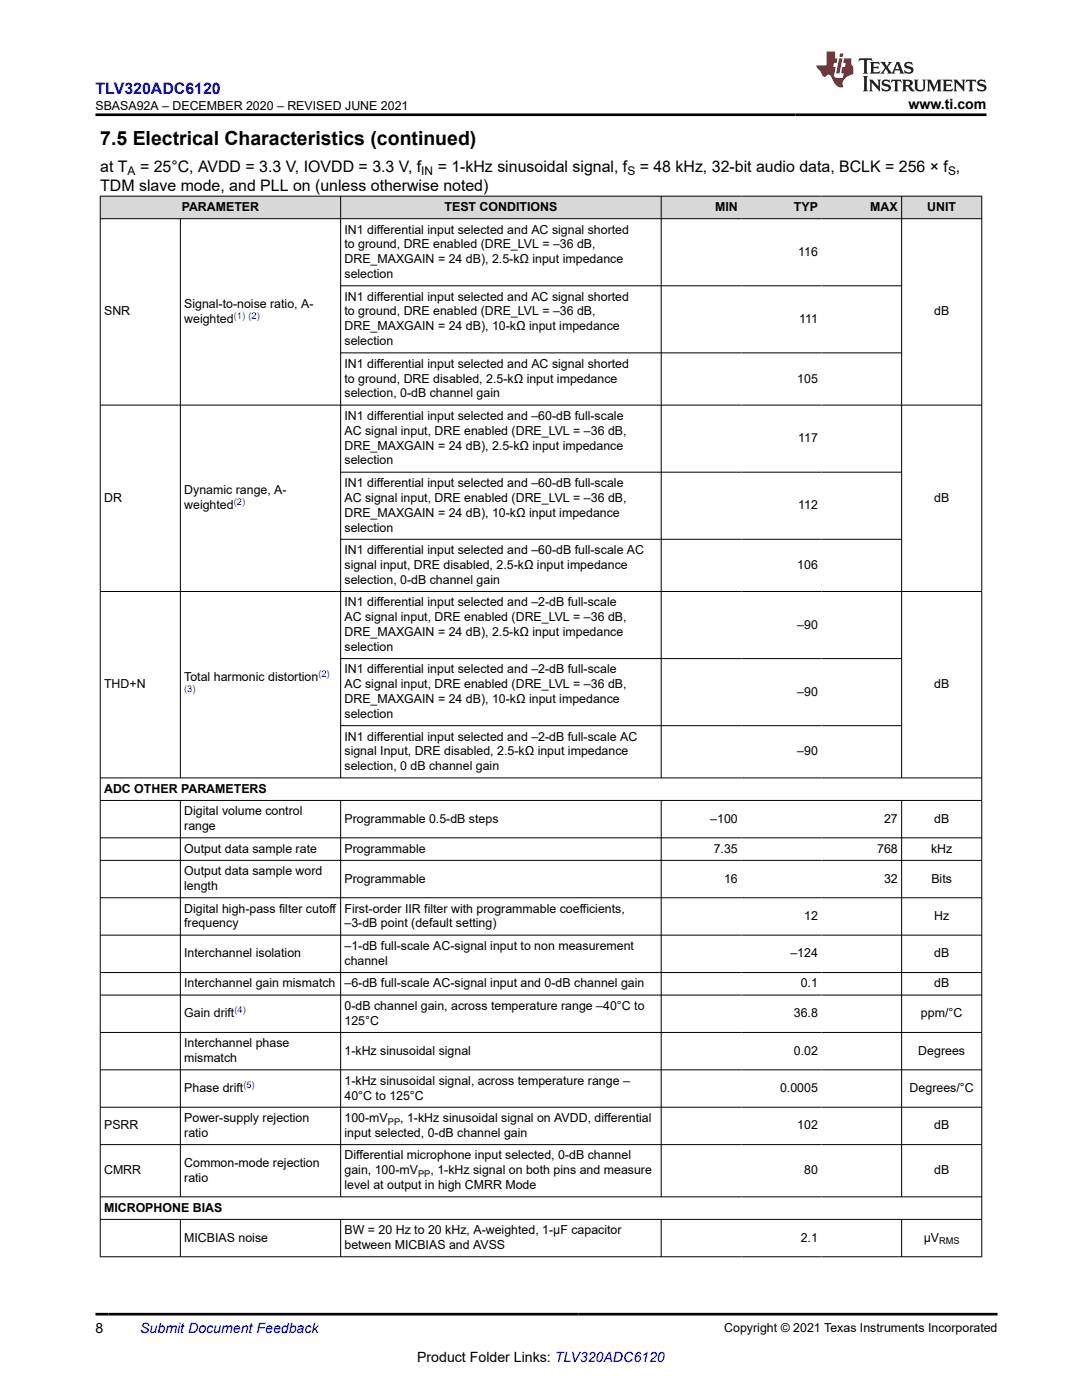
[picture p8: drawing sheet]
<svg xmlns="http://www.w3.org/2000/svg" width="216mm" height="279mm" viewBox="0 0 216 279" stroke-linecap="round" stroke-linejoin="round" font-family="sans-serif">
<defs><g id="words">
<text font-size="3.9" x="20" y="28.8">7.5 Electrical Characteristics (continued)</text>
<text font-size="3.2" fill="#00f" x="19.1" y="18.7">TLV320ADC6120</text>
<g font-size="3.2">
<text x="20" y="34.3">at T</text>
<text x="27.9" y="34.3">= 25°C, AVDD = 3.3 V, IOVDD = 3.3 V, f</text>
<text x="87.3" y="34.3">= 1-kHz sinusoidal signal, f</text>
<text x="127.7" y="34.3">= 48 kHz, 32-bit audio data, BCLK = 256 × f ,</text>
<text x="20" y="38.1">TDM slave mode, and PLL on (unless otherwise noted)</text>
</g>
<g font-size="2.8">
<text x="181.3" y="21.8">www.ti.com</text>
<text x="19.1" y="266.1">8</text>
<text x="83.2" y="271.7">Product Folder Links: TLV320ADC6120</text>
</g>
<text font-size="2.8" fill="#00f" x="28" y="266.1">Submit Document Feedback</text>
<g font-size="2.5">
<text x="19.1" y="21.9">SBASA92A – DECEMBER 2020 – REVISED JUNE 2021</text>
<text x="36.3" y="42.1">PARAMETER</text>
<text x="68.7" y="46.6">IN1 differential input selected and AC signal shorted</text>
<text x="88.7" y="42.1">TEST CONDITIONS</text>
<text x="142.7" y="42.1">MIN</text>
<text x="158.4" y="42.1">TYP</text>
<text x="173.7" y="42.1">MAX</text>
<text x="185" y="42.1">UNIT</text>
<text x="68.7" y="49.6">to ground, DRE enabled (DRE_LVL = –36 dB,</text>
<text x="68.7" y="52.5">DRE_MAXGAIN = 24 dB), 2.5-kΩ input impedance</text>
<text x="159.3" y="51.1">116</text>
<text x="68.7" y="55.5">selection</text>
<text x="68.7" y="60">IN1 differential input selected and AC signal shorted</text>
<text x="20.8" y="63">SNR</text>
<text x="36.8" y="61.5">Signal-to-noise ratio, A-</text>
<text x="36.8" y="64.4">weighted</text>
<text x="68.7" y="63">to ground, DRE enabled (DRE_LVL = –36 dB,</text>
<text x="68.7" y="65.9">DRE_MAXGAIN = 24 dB), 10-kΩ input impedance</text>
<text x="159.5" y="64.4">111</text>
<text x="186.4" y="63">dB</text>
<text x="68.7" y="68.9">selection</text>
<text x="68.7" y="73.4">IN1 differential input selected and AC signal shorted</text>
<text x="68.7" y="76.3">to ground, DRE disabled, 2.5-kΩ input impedance</text>
<text x="159.1" y="76.3">105</text>
<text x="68.7" y="79.3">selection, 0-dB channel gain</text>
<text x="68.7" y="83.8">IN1 differential input selected and –60-dB full-scale</text>
<text x="68.7" y="86.8">AC signal input, DRE enabled (DRE_LVL = –36 dB,</text>
<text x="68.7" y="89.7">DRE_MAXGAIN = 24 dB), 2.5-kΩ input impedance</text>
<text x="159.3" y="88.3">117</text>
<text x="68.7" y="92.7">selection</text>
<text x="20.8" y="100.2">DR</text>
<text x="36.8" y="98.7">Dynamic range, A-</text>
<text x="36.8" y="101.6">weighted</text>
<text x="68.7" y="97.2">IN1 differential input selected and –60-dB full-scale</text>
<text x="68.7" y="100.2">AC signal input, DRE enabled (DRE_LVL = –36 dB,</text>
<text x="159.3" y="101.6">112</text>
<text x="186.4" y="100.2">dB</text>
<text x="68.7" y="103.1">DRE_MAXGAIN = 24 dB), 10-kΩ input impedance</text>
<text x="68.7" y="106.1">selection</text>
<text x="68.7" y="110.6">IN1 differential input selected and –60-dB full-scale AC</text>
<text x="68.7" y="113.5">signal input, DRE disabled, 2.5-kΩ input impedance</text>
<text x="159.1" y="113.5">106</text>
<text x="68.7" y="116.5">selection, 0-dB channel gain</text>
<text x="68.7" y="121">IN1 differential input selected and –2-dB full-scale</text>
<text x="68.7" y="124">AC signal input, DRE enabled (DRE_LVL = –36 dB,</text>
<text x="159.1" y="125.5">–90</text>
<text x="68.7" y="126.9">DRE_MAXGAIN = 24 dB), 2.5-kΩ input impedance</text>
<text x="68.7" y="129.9">selection</text>
<text x="20.8" y="137.4">THD+N</text>
<text x="36.8" y="135.9">Total harmonic distortion</text>
<text x="68.7" y="134.4">IN1 differential input selected and –2-dB full-scale</text>
<text x="68.7" y="137.4">AC signal input, DRE enabled (DRE_LVL = –36 dB,</text>
<text x="186.4" y="137.4">dB</text>
<text x="68.7" y="140.3">DRE_MAXGAIN = 24 dB), 10-kΩ input impedance</text>
<text x="68.7" y="143.3">selection</text>
<text x="159.1" y="138.8">–90</text>
<text x="68.7" y="147.8">IN1 differential input selected and –2-dB full-scale AC</text>
<text x="68.7" y="150.7">signal Input, DRE disabled, 2.5-kΩ input impedance</text>
<text x="68.7" y="153.7">selection, 0 dB channel gain</text>
<text x="159.1" y="150.7">–90</text>
<text x="20.8" y="158.2">ADC OTHER PARAMETERS</text>
<text x="36.8" y="162.7">Digital volume control</text>
<text x="36.8" y="165.7">range</text>
<text x="68.7" y="164.2">Programmable 0.5-dB steps</text>
<text x="141.7" y="164.2">–100</text>
<text x="176.4" y="164.2">27</text>
<text x="186.4" y="164.2">dB</text>
<text x="36.8" y="170.2">Output data sample rate</text>
<text x="68.7" y="170.2">Programmable</text>
<text x="142.4" y="170.2">7.35</text>
<text x="175" y="170.2">768</text>
<text x="185.8" y="170.2">kHz</text>
<text x="36.8" y="174.7">Output data sample word</text>
<text x="36.8" y="177.6">length</text>
<text x="68.7" y="176.1">Programmable</text>
<text x="144.5" y="176.1">16</text>
<text x="176.4" y="176.1">32</text>
<text x="185.8" y="176.1">Bits</text>
<text x="36.8" y="182.1">Digital high-pass filter cutoff</text>
<text x="36.8" y="185.1">frequency</text>
<text x="68.7" y="182.1">First-order IIR filter with programmable coefficients,</text>
<text x="68.7" y="185.1">–3-dB point (default setting)</text>
<text x="160.5" y="183.6">12</text>
<text x="186.4" y="183.6">Hz</text>
<text x="36.8" y="191.1">Interchannel isolation</text>
<text x="68.7" y="189.6">–1-dB full-scale AC-signal input to non measurement</text>
<text x="157.7" y="191.1">–124</text>
<text x="186.4" y="191.1">dB</text>
<text x="36.8" y="197.1">Interchannel gain mismatch</text>
<text x="68.7" y="192.6">channel</text>
<text x="68.7" y="197.1">–6-dB full-scale AC-signal input and 0-dB channel gain</text>
<text x="159.8" y="197.1">0.1</text>
<text x="186.4" y="197.1">dB</text>
<text x="36.8" y="203">Gain drift</text>
<text x="68.7" y="201.5">0-dB channel gain, across temperature range –40°C to</text>
<text x="158.4" y="203">36.8</text>
<text x="183.8" y="203">ppm/°C</text>
<text x="36.8" y="209">Interchannel phase</text>
<text x="68.7" y="204.5">125°C</text>
<text x="36.8" y="212">mismatch</text>
<text x="68.7" y="210.5">1-kHz sinusoidal signal</text>
<text x="158.4" y="210.5">0.02</text>
<text x="183.2" y="210.5">Degrees</text>
<text x="36.8" y="218">Phase drift</text>
<text x="68.7" y="216.5">1-kHz sinusoidal signal, across temperature range –</text>
<text x="68.7" y="219.4">40°C to 125°C</text>
<text x="155.7" y="218">0.0005</text>
<text x="181.5" y="218">Degrees/°C</text>
<text x="20.8" y="225.4">PSRR</text>
<text x="36.8" y="223.9">Power-supply rejection</text>
<text x="36.8" y="226.9">ratio</text>
<text x="68.7" y="226.9">input selected, 0-dB channel gain</text>
<text x="68.7" y="223.9">100-mV</text>
<text x="79.9" y="223.9">, 1-kHz sinusoidal signal on AVDD, differential</text>
<text x="159.1" y="225.4">102</text>
<text x="186.4" y="225.4">dB</text>
<text x="36.8" y="232.9">Common-mode rejection</text>
<text x="68.7" y="231.4">Differential microphone input selected, 0-dB channel</text>
<text x="20.8" y="234.4">CMRR</text>
<text x="36.8" y="235.8">ratio</text>
<text x="68.7" y="237.3">level at output in high CMRR Mode</text>
<text x="68.7" y="234.4">gain, 100-mV</text>
<text x="85.9" y="234.4">, 1-kHz signal on both pins and measure</text>
<text x="160.5" y="234.4">80</text>
<text x="186.4" y="234.4">dB</text>
<text x="20.8" y="241.8">MICROPHONE BIAS</text>
<text x="36.8" y="247.8">MICBIAS noise</text>
<text x="68.7" y="246.3">BW = 20 Hz to 20 kHz, A-weighted, 1-μF capacitor</text>
<text x="68.7" y="249.3">between MICBIAS and AVSS</text>
<text x="159.8" y="247.8">2.1</text>
<text x="184.3" y="247.8">µV</text>
<text x="144.5" y="265.8">Copyright © 2021 Texas Instruments Incorporated</text>
</g>
<g font-size="2.4">
<text x="25.5" y="34.9">A</text>
<text x="84.1" y="34.9">IN</text>
<text x="125.2" y="34.9">S</text>
<text x="189.2" y="34.9">S</text>
</g>
<g font-size="1.9" fill="#00f">
<text x="46.6" y="63.6">(1) (2)</text>
<text x="46.6" y="100.8">(2)</text>
<text x="63.5" y="135.1">(2)</text>
<text x="36.8" y="138">(3)</text>
<text x="46.8" y="202.2">(4)</text>
<text x="48.6" y="217.1">(5)</text>
</g>
<g font-size="1.9">
<text x="77.4" y="224.4">PP</text>
<text x="83.4" y="234.9">PP</text>
<text x="187.4" y="248.3">RMS</text>
</g>
</g></defs>
<g fill="#d8d8d8">
<path d="M20 39.1h175.9v4.5h-175.9z" fill-rule="evenodd"/>
<path d="M20.1 39.2h47.8v4.4h-47.8z" fill-rule="evenodd"/>
<path d="M68 39.2h63.9v4.4h-63.9z" fill-rule="evenodd"/>
<path d="M132 39.2h15.9v4.4h-15.9z" fill-rule="evenodd"/>
<path d="M147.9 39.2h16v4.4h-16z" fill-rule="evenodd"/>
<path d="M163.9 39.2h15.9v4.4h-15.9z" fill-rule="evenodd"/>
<path d="M180 39.2h15.8v4.4h-15.8z" fill-rule="evenodd"/>
</g>
<g fill="none" stroke="#000" stroke-width=".2">
<path d="M19.9 39.1h176.1M20 39.1v211.8M68 39.1v116.2M131.9 39.1v116.2M179.9 39.1v116.2M195.9 39.1v211.8M19.9 43.6h176.1M36 43.6v111.7M68 57h112M68 70.4h112M19.9 80.8h176.1M68 94.2h112"/>
<path d="M19.9 118h176.1M68 107.6h112M68 131.4h112M19.9 155.2h176.1M19.9 159.7h176.1M36 159.7v79.2M68 159.7v79.2M68 144.8h112M131.9 159.7v79.2M179.9 159.7v79.2M19.9 167.2h176.1M19.9 171.7h176.1"/>
<path d="M19.9 179.2h176.1M19.9 186.6h176.1M19.9 194.1h176.1M19.9 198.6h176.1M19.9 206h176.1M19.9 213.5h176.1M19.9 221h176.1M19.9 228.4h176.1M19.9 238.9h176.1M19.9 243.4h176.1M19.9 250.8h176.1M36 243.4v7.5"/>
<path d="M68 243.4v7.5M131.9 243.4v7.5M179.9 243.4v7.5"/>
</g>
<path d="M171.5 11.6l-.2 .6 .5-.2h.6v.1v2.2l-.2 .4h1l-.2-.4v-2.2v-.1h.5l.6 .2-.2-.6zM173.6 12.4l.2 .3v1.6l-.2 .4h1.9l.1-.6a1.08 1.08 0 0 1-1.3 .2v-.7h.6l.4 .2v-.7l-.4 .2h-.6v-.5l.2-.2a1 1 0 0 1 1 .3l-.1-.5zM175.7 12.4l.9 1.1-1 1.2h.9l-.2-.2 .5-.8 .4 .8-.2 .2h1.6l-.2-.2 .2-.5h.9l.1 .5-.1 .2h.9l-.2-.4-.8-1.9h-.5l-.9 2.1-.9-1.1 .9-1h-.8l.2 .2-.4 .6-.4-.6 .2-.2zM179 12.8l.4 1h-.7zM180.7 12.5a.65 .65 0 0 0-.2 .7 .65 .65 0 0 0 .6 .5l.6 .1 .1 .3a.79 .79 0 0 1-.7 .4 .79 .79 0 0 1-.7-.5l.1 .7 .2-.1a.93 .93 0 0 0 1.1 0 .93 .93 0 0 0 .4-.9 1.46 1.46 0 0 0-1.2-.6l-.1-.3a1.09 1.09 0 0 1 1.2 .2l-.2-.6-.1 .1-.5-.2zM172.2 15.2l.2 .4v2.2l-.2 .4h1l-.2-.4v-2.2l.2-.4zM173.4 15.9l.2 .4v1.5l-.2 .4h.8l-.3-.4 .1-1.3 1.6 1.8v-2l.2-.4h-.7l.1 .2 .1 1.1-1.2-1.3zM176.2 16a.65 .65 0 0 0-.2 .8 .65 .65 0 0 0 .6 .4l.6 .2 .1 .2a.79 .79 0 0 1-.7 .4 .79 .79 0 0 1-.7-.5l.1 .7 .2-.1a.93 .93 0 0 0 1.1 .1 .93 .93 0 0 0 .4-1 1.46 1.46 0 0 0-1.2-.5l-.1-.4a1.09 1.09 0 0 1 1.2 .2l-.1-.6-.2 .1-.5-.1zM177.9 15.9l-.1 .6a.63 .63 0 0 1 .8-.3v1.6l-.3 .4h1l-.2-.4v-1.6a.66 .66 0 0 1 .8 .3l-.1-.6zM180 15.9l.2 .4v1.5l-.2 .4h1l-.2-.2-.1-.7h.5l.1 .2a.79 .79 0 0 0 1.2 .6l-1-.9a.61 .61 0 0 0 .6-.6 .61 .61 0 0 0-.5-.7zM180.8 16.2h.1a.47 .47 0 0 1 .5 .1 .47 .47 0 0 1 .1 .5l-.1 .1-.7 .1zM182.3 15.9l.2 .2a2.27 2.27 0 0 0 .4 2 1.04 1.04 0 0 0 1.7-.7v-1.3l.2-.2h-.8l.2 .4v1.1a.6 .6 0 0 1-.6 .6 .6 .6 0 0 1-.6-.6v-1.1l.3-.4zM184.9 15.9l.2 .4v1.5l-.2 .4h.8l-.3-.4v-1.4l.9 1.9 .9-1.9v1.4l-.3 .4h1l-.2-.4v-1.5l.2-.4h-.8l-.7 1.5-.6-1.5zM188.1 15.9l.2 .4v1.5l-.2 .4h1.9l.1-.6a1.09 1.09 0 0 1-1.3 .2v-.7h.6l.4 .2v-.6l-.4 .2h-.6v-.6l.2-.1a1.01 1.01 0 0 1 1 .3l-.1-.6zM190.2 15.9l.3 .4v1.5l-.3 .4h.8l-.2-.4v-1.3l1.6 1.8v-2l.2-.4h-.7l.2 .2v1.1l-1.2-1.3zM192.8 15.9l-.1 .6a.63 .63 0 0 1 .8-.3v1.6l-.3 .4h1l-.2-.4v-1.6a.66 .66 0 0 1 .8 .3l-.1-.6zM195.2 16a.65 .65 0 0 0-.2 .8 .65 .65 0 0 0 .6 .4l.6 .2 .2 .2a.79 .79 0 0 1-.7 .4 .79 .79 0 0 1-.7-.5l.1 .7 .2-.1a.93 .93 0 0 0 1 .1 .93 .93 0 0 0 .5-1 1.46 1.46 0 0 0-1.3-.5v-.4a1.09 1.09 0 0 1 1.2 .2l-.2-.6-.2 .1-.5-.1z" fill="#231f20"/>
<path d="M164.9 10.3v2.7h-2l.1 .4 .8 1a.95 .95 0 0 0 1 .9 .59 .59 0 0 1 .5-.4 .59 .59 0 0 1 .5 .3l.4 .8a1.59 1.59 0 0 0 2.1 1.4 1.61 1.61 0 0 1 1-2.3l1-.3-.1-1.5a1.59 1.59 0 0 1-.3-1.7h-1.5l-.2 .9h.6l-.2 .9h-.5l-.2 .9v.3l.4 .1-.1 .9h-.7a.73 .73 0 0 1-1-.7l.3-1.5h-.5l.1-.9h.5l.2-.9h-.5v-1.3zM167.4 11.6l-.6 3.1h.7l.6-3.1zM167.6 10.7l-.1 .6h.7l.1-.6z" fill="#ed1c24"/>
<path d="M19.1 22.9h177.8M19.1 262.3h179.9" fill="none" stroke="#000" stroke-width=".53"/>
<use href="#words"/>
</svg>
